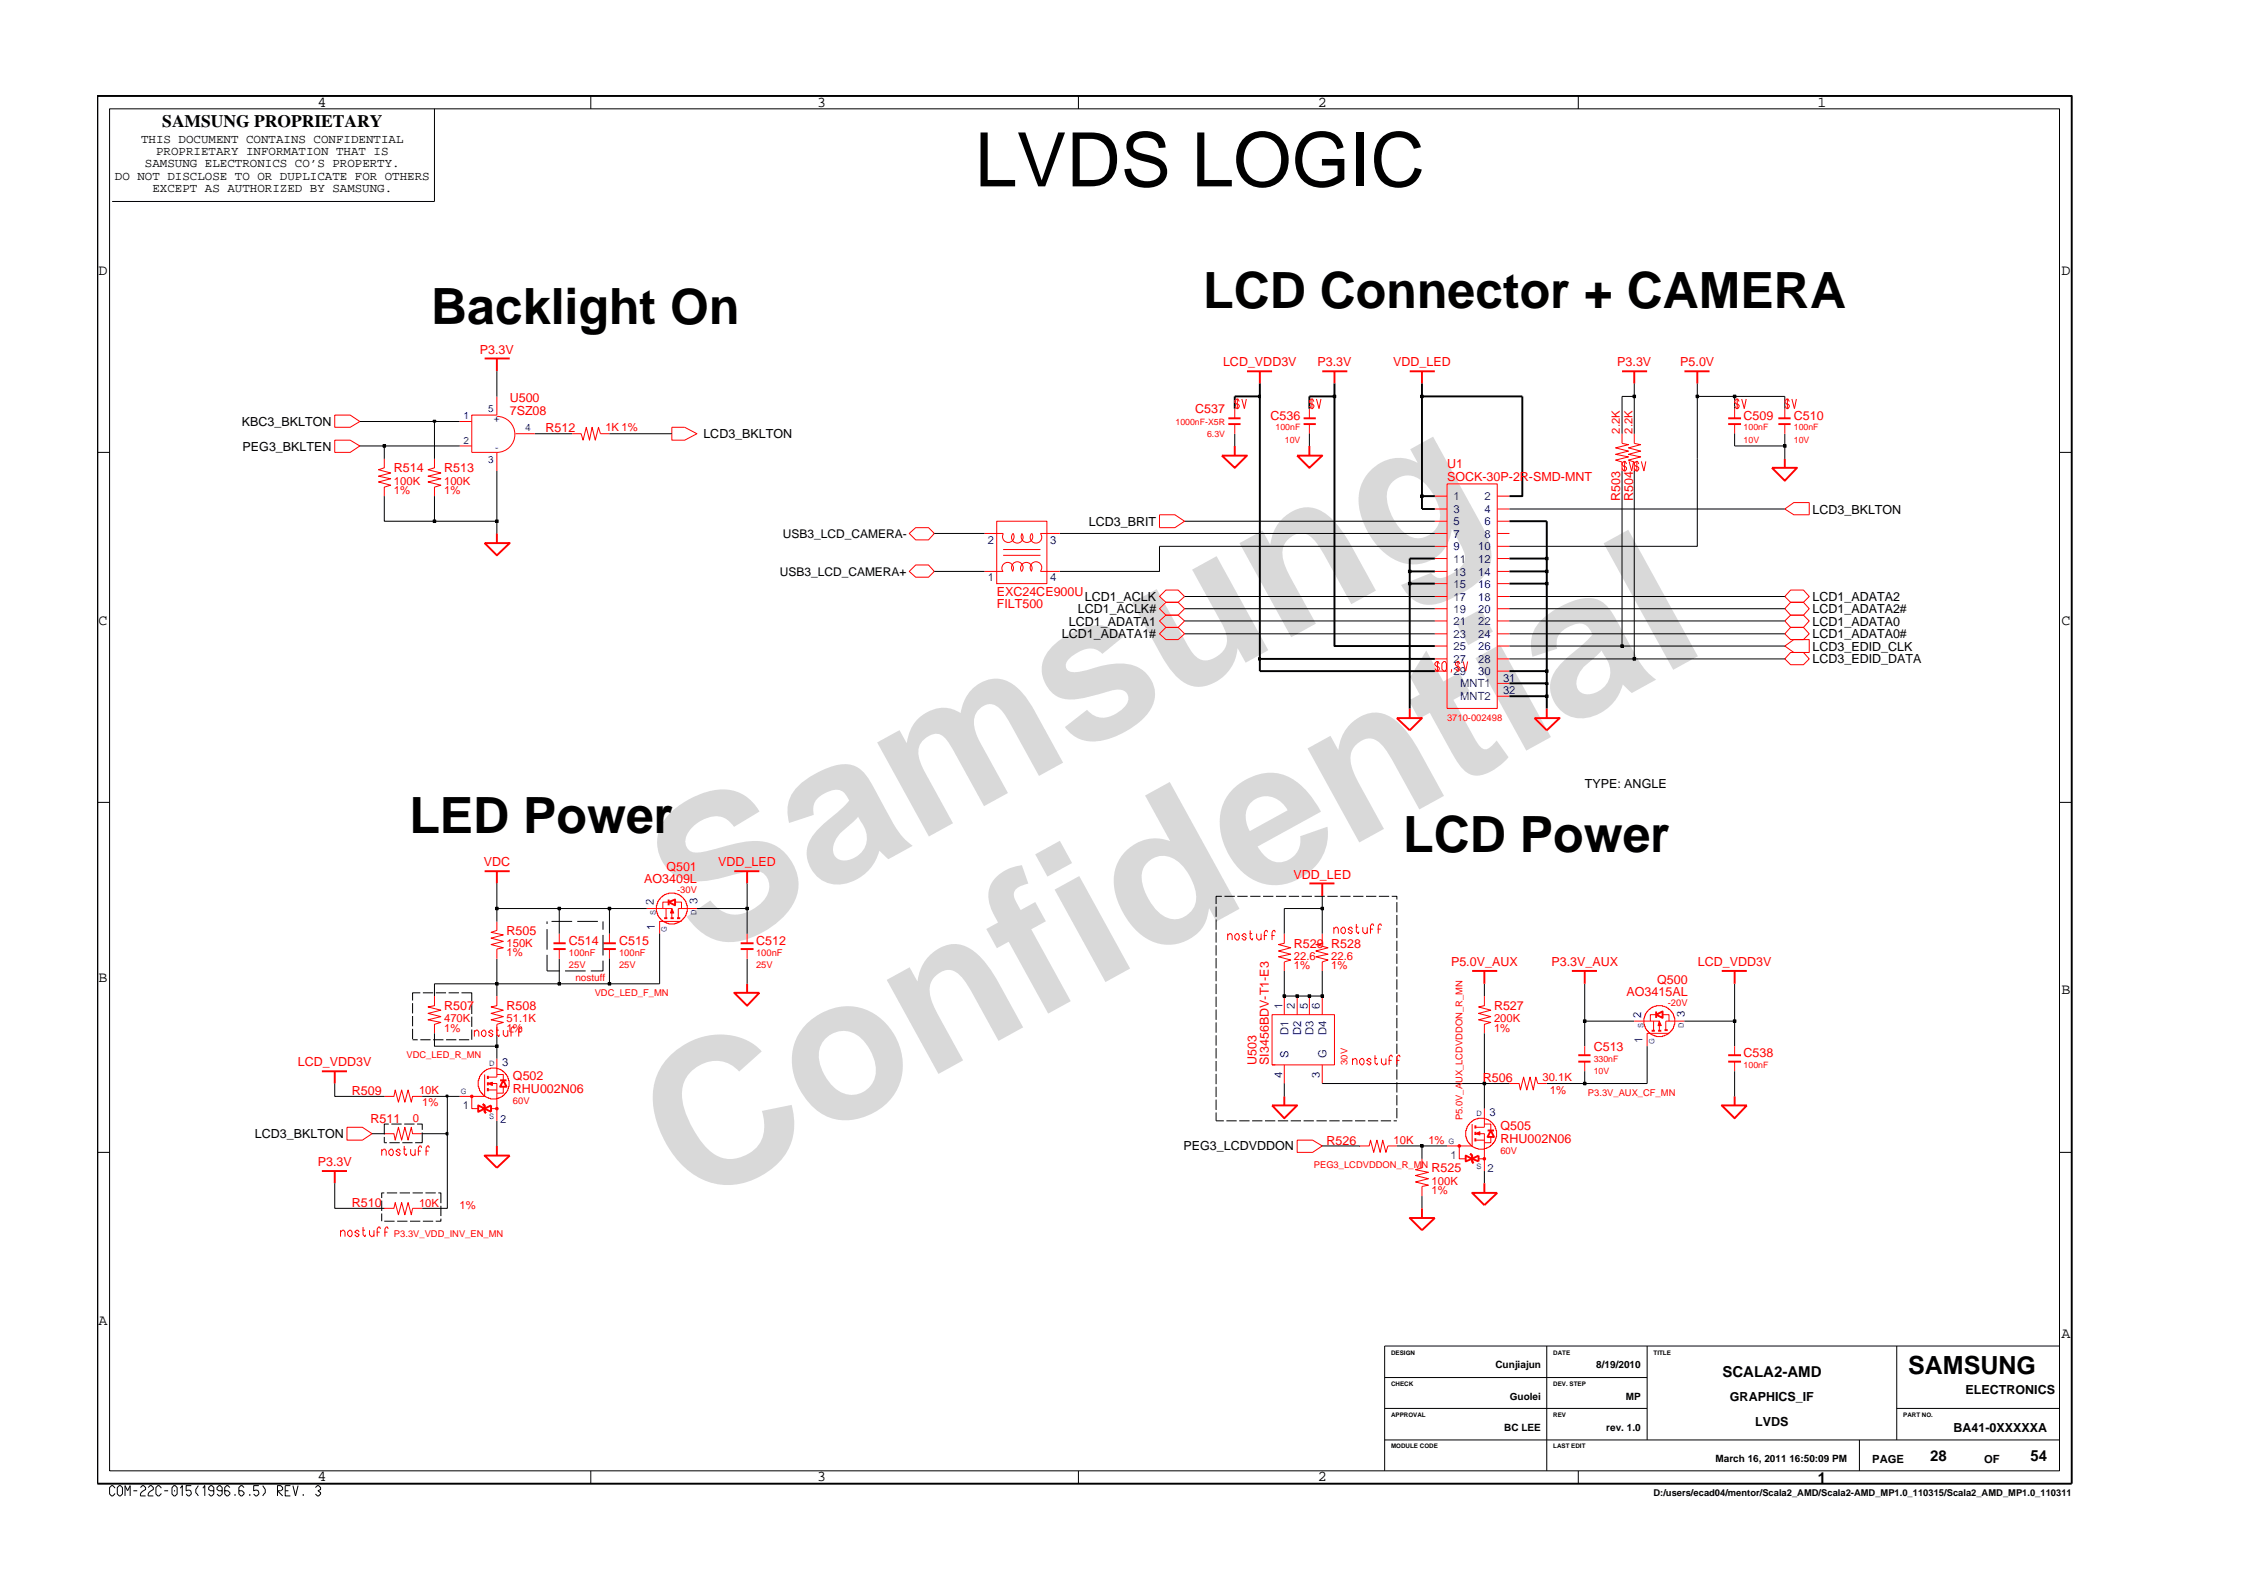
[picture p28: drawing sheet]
<svg xmlns="http://www.w3.org/2000/svg" width="297mm" height="210mm" viewBox="0 0 297 210" stroke-linecap="round" stroke-linejoin="round" font-family="sans-serif">
<defs><g id="words">
<g font-size="26.5" fill="#d9d9d9">
<text x="92.4" y="126.5" transform="rotate(-29 92.4 126.5)">Samsung</text>
<text x="91.1" y="159.2" transform="rotate(-29 91.1 159.2)">Confidential</text>
</g>
<text font-size="9.9" x="128.3" y="24.5">LVDS LOGIC</text>
<g font-size="6.6">
<text x="158.4" y="40.6">LCD Connector + CAMERA</text>
<text x="56.8" y="42.6">Backlight On</text>
<text x="53.9" y="109.6">LED Power</text>
<text x="184.7" y="112.1">LCD Power</text>
</g>
<text font-size="3.3" x="251.1" y="180.8">SAMSUNG</text>
<text font-size="2.3" x="21.4" y="16.7">SAMSUNG PROPRIETARY</text>
<g font-size="2">
<text x="41.8" y="14">4</text>
<text x="107.6" y="14">3</text>
<text x="173.4" y="14">2</text>
<text x="239.2" y="14">1</text>
<text x="13" y="36.2">D</text>
<text x="271.3" y="36.2">D</text>
<text x="13" y="82.3">C</text>
<text x="271.3" y="82.3">C</text>
<text x="13" y="129.2">B</text>
<text x="271.3" y="130.8">B</text>
<text x="13" y="174.4">A</text>
<text x="271.3" y="176.1">A</text>
<text x="226.7" y="181.2">SCALA2-AMD</text>
<text x="41.8" y="195">4</text>
<text x="107.6" y="195">3</text>
<text x="173.4" y="195">2</text>
<text x="239.3" y="195.1">1</text>
<text x="254" y="192.2">28</text>
<text x="267.2" y="192.2">54</text>
</g>
<g font-size="1.6">
<text x="15.1" y="23.7">DO NOT DISCLOSE TO OR DUPLICATE FOR OTHERS</text>
<text x="18.6" y="18.8">THIS DOCUMENT CONTAINS CONFIDENTIAL</text>
<text x="19.1" y="22">SAMSUNG ELECTRONICS CO’S PROPERTY.</text>
<text x="20.5" y="20.4">PROPRIETARY INFORMATION THAT IS</text>
<text x="20.1" y="25.3">EXCEPT AS AUTHORIZED BY SAMSUNG.</text>
<text x="31.8" y="56.1">KBC3_BKLTON</text>
<text x="31.9" y="59.3">PEG3_BKLTEN</text>
<text x="92.6" y="57.7">LCD3_BKLTON</text>
<text x="103" y="70.8">USB3_LCD_CAMERA-</text>
<text x="143.3" y="69.2">LCD3_BRIT</text>
<text x="238.5" y="67.6">LCD3_BKLTON</text>
<text x="102.6" y="75.8">USB3_LCD_CAMERA+</text>
<text x="140.7" y="82.3">LCD1_ADATA1</text>
<text x="141.8" y="80.7">LCD1_ACLK#</text>
<text x="142.8" y="79.1">LCD1_ACLK</text>
<text x="238.5" y="79.1">LCD1_ADATA2</text>
<text x="238.5" y="80.7">LCD1_ADATA2#</text>
<text x="238.5" y="82.3">LCD1_ADATA0</text>
<text x="139.7" y="84">LCD1_ADATA1#</text>
<text x="238.5" y="84">LCD1_ADATA0#</text>
<text x="238.5" y="85.6">LCD3_EDID_CLK</text>
<text x="238.5" y="87.3">LCD3_EDID_DATA</text>
<text x="208.6" y="103.7">TYPE: ANGLE</text>
<text x="33.5" y="149.8">LCD3_BKLTON</text>
<text x="155.8" y="151.4">PEG3_LCDVDDON</text>
<text x="227.7" y="184.3">GRAPHICS_IF</text>
<text x="258.7" y="183.5">ELECTRONICS</text>
<text x="231" y="187.6">LVDS</text>
<text x="257.1" y="188.4">BA41-0XXXXXA</text>
</g>
<g font-size="1.6" fill="#f00">
<text x="63.2" y="46.6">P3.3V</text>
<text x="67.1" y="52.9">U500</text>
<text x="161" y="48.2">LCD_VDD3V</text>
<text x="173.4" y="48.2">P3.3V</text>
<text x="183.3" y="48.2">VDD_LED</text>
<text x="212.8" y="48.2">P3.3V</text>
<text x="221.1" y="48.2">P5.0V</text>
<text x="67.1" y="54.6">7SZ08</text>
<text x="71.8" y="56.8">R512</text>
<text x="157.3" y="54.4">C537</text>
<text x="167.2" y="55.2">C536</text>
<text x="229.5" y="55.2">C509</text>
<text x="236.1" y="55.2">C510</text>
<text x="51.8" y="62.2">R514</text>
<text x="58.4" y="62.2">R513</text>
<text x="190.4" y="61.6">U1</text>
<text x="190.4" y="63.3">SOCK-30P-2R-SMD-MNT</text>
<text x="213.2" y="65.9" transform="rotate(-90 213.2 65.9)">R503</text>
<text x="214.9" y="65.9" transform="rotate(-90 214.9 65.9)">R504</text>
<text x="131.2" y="80">FILT500</text>
<text x="131.2" y="78.4">EXC24CE900U</text>
<text x="63.7" y="114">VDC</text>
<text x="94.5" y="114">VDD_LED</text>
<text x="84.8" y="116.3">AO3409L</text>
<text x="87.7" y="114.7">Q501</text>
<text x="170.2" y="115.7">VDD_LED</text>
<text x="66.7" y="123">R505</text>
<text x="74.9" y="124.3">C514</text>
<text x="81.5" y="124.3">C515</text>
<text x="99.5" y="124.3">C512</text>
<text x="170.3" y="124.7">R529 R528</text>
<text x="191" y="127.2">P5.0V_AUX</text>
<text x="204.2" y="127.2">P3.3V_AUX</text>
<text x="214.1" y="131.1">AO3415AL</text>
<text x="218.1" y="129.5">Q500</text>
<text x="223.4" y="127.2">LCD_VDD3V</text>
<text x="58.4" y="132.9">R507</text>
<text x="66.7" y="132.9">R508</text>
<text x="196.6" y="132.9">R527</text>
<text x="39.2" y="140.3">LCD_VDD3V</text>
<text x="67.5" y="142.2">Q502</text>
<text x="67.5" y="143.9">RHU002N06</text>
<text x="165.4" y="140.1" transform="rotate(-90 165.4 140.1)">U503</text>
<text x="167" y="140.1" transform="rotate(-90 167 140.1)">SI3456BDV-T1-E3</text>
<text x="195.1" y="142.3">R506</text>
<text x="209.7" y="138.3">C513</text>
<text x="229.5" y="139.1">C538</text>
<text x="46.3" y="144">R509</text>
<text x="48.8" y="147.8">R511</text>
<text x="197.5" y="148.8">Q505</text>
<text x="41.8" y="153.4">P3.3V</text>
<text x="174.6" y="150.6">R526</text>
<text x="188.4" y="154.3">R525</text>
<text x="197.5" y="150.4">RHU002N06</text>
<text x="46.3" y="158.9">R510</text>
</g>
<g font-size="1.5" fill="#f00">
<text x="79.7" y="56.8">1K 1%</text>
<text x="213.2" y="57.1" transform="rotate(-90 213.2 57.1)">2.2K</text>
<text x="214.9" y="57.1" transform="rotate(-90 214.9 57.1)">2.2K</text>
<text x="51.8" y="63.8">100K</text>
<text x="51.8" y="65">1%</text>
<text x="58.4" y="65">1%</text>
<text x="58.4" y="63.8">100K</text>
<text x="66.7" y="125.9">1%</text>
<text x="66.7" y="124.7">150K</text>
<text x="170.3" y="127.6">1%</text>
<text x="170.3" y="126.3">22.6</text>
<text x="175.2" y="127.6">1%</text>
<text x="175.2" y="126.3">22.6</text>
<text x="58.4" y="134.5">470K</text>
<text x="58.4" y="135.8">1%</text>
<text x="66.7" y="135.8">1%</text>
<text x="66.7" y="134.5">51.1K</text>
<text x="196.6" y="134.5">200K</text>
<text x="196.6" y="135.8">1%</text>
<text x="55.1" y="144">10K</text>
<text x="203" y="142.3">30.1K</text>
<text x="204" y="144">1%</text>
<text x="54.3" y="147.7">0</text>
<text x="55.6" y="145.6">1%</text>
<text x="183.4" y="150.6">10K</text>
<text x="188" y="150.6">1%</text>
<text x="188.4" y="155.9">100K</text>
<text x="55.1" y="158.8">10K</text>
<text x="60.5" y="159.1">1%</text>
<text x="188.4" y="157.1">1%</text>
</g>
<g font-size="1.5" fill="#00f">
<text x="191.3" y="65.8">1</text>
<text x="195.4" y="65.8">2</text>
<text x="130" y="71.6">2</text>
<text x="138.2" y="71.6">3</text>
<text x="191.3" y="69.1">5</text>
<text x="191.3" y="70.7">7</text>
<text x="191.3" y="67.5">3</text>
<text x="195.4" y="69.1">6</text>
<text x="195.4" y="67.5">4</text>
<text x="195.4" y="70.7">8</text>
<text x="130" y="76.5">1</text>
<text x="138.2" y="76.5">4</text>
<text x="191.3" y="74">11</text>
<text x="191.3" y="75.7">13</text>
<text x="191.3" y="77.3">15</text>
<text x="191.3" y="72.4">9</text>
<text x="194.6" y="74">12</text>
<text x="194.6" y="75.7">14</text>
<text x="194.6" y="77.3">16</text>
<text x="194.6" y="72.4">10</text>
<text x="191.3" y="79">17</text>
<text x="191.3" y="80.6">19</text>
<text x="191.3" y="82.3">21</text>
<text x="191.3" y="84">23</text>
<text x="194.6" y="79">18</text>
<text x="194.6" y="82.3">22</text>
<text x="194.6" y="84">24</text>
<text x="194.6" y="80.6">20</text>
<text x="191.3" y="85.6">25</text>
<text x="191.3" y="87.3">27</text>
<text x="191.3" y="88.9">29</text>
<text x="194.6" y="85.6">26</text>
<text x="194.6" y="87.3">28</text>
<text x="194.6" y="88.9">30</text>
<text x="197.8" y="89.7">31</text>
<text x="192.2" y="90.5">MNT1</text>
<text x="192.2" y="92.2">MNT2</text>
<text x="197.8" y="91.3">32</text>
<text x="86" y="119.1" transform="rotate(-90 86 119.1)">2</text>
<text x="91.8" y="119" transform="rotate(-90 91.8 119)">3</text>
<text x="86.2" y="122.4" transform="rotate(-90 86.2 122.4)">1</text>
<text x="168.8" y="132.8" transform="rotate(-90 168.8 132.8)">1</text>
<text x="169.6" y="136.3" transform="rotate(-90 169.6 136.3)">D1</text>
<text x="170.4" y="132.8" transform="rotate(-90 170.4 132.8)">2</text>
<text x="171.3" y="136.3" transform="rotate(-90 171.3 136.3)">D2</text>
<text x="172.1" y="132.8" transform="rotate(-90 172.1 132.8)">5</text>
<text x="172.9" y="136.3" transform="rotate(-90 172.9 136.3)">D3</text>
<text x="173.7" y="132.8" transform="rotate(-90 173.7 132.8)">6</text>
<text x="174.6" y="136.3" transform="rotate(-90 174.6 136.3)">D4</text>
<text x="216" y="134" transform="rotate(-90 216 134)">2</text>
<text x="216.2" y="137.2" transform="rotate(-90 216.2 137.2)">1</text>
<text x="221.7" y="133.8" transform="rotate(-90 221.7 133.8)">3</text>
<text x="66.1" y="140.3">3</text>
<text x="168.8" y="141.8" transform="rotate(-90 168.8 141.8)">4</text>
<text x="169.6" y="139.3" transform="rotate(-90 169.6 139.3)">S</text>
<text x="173.7" y="141.8" transform="rotate(-90 173.7 141.8)">3</text>
<text x="174.6" y="139.3" transform="rotate(-90 174.6 139.3)">G</text>
<text x="60.9" y="145.9">1</text>
<text x="65.8" y="147.8">2</text>
<text x="196" y="146.9">3</text>
<text x="190.9" y="152.5">1</text>
<text x="195.8" y="154.3">2</text>
</g>
<g font-size="1.5">
<text x="246.4" y="192.5">PAGE</text>
<text x="261.1" y="192.5">OF</text>
</g>
<g font-size="1.3" fill="#00f">
<text x="61" y="55.1">1</text>
<text x="61" y="58.4">2</text>
<text x="64.2" y="54.2">5</text>
<text x="65" y="55.6">+</text>
<text x="65.2" y="59.3">-</text>
<text x="69.1" y="56.7">4</text>
<text x="64.2" y="61">3</text>
</g>
<text font-size="1.3" fill="#f00" x="75.7" y="129.1">nostuff</text>
<g font-size="1.3">
<text x="196.8" y="180.1">Cunjiajun</text>
<text x="198.7" y="184.2">Guolei</text>
<text x="210.1" y="180.1">8/19/2010</text>
<text x="214" y="184.2">MP</text>
<text x="198" y="188.3">BC LEE</text>
<text x="211.4" y="188.3">rev. 1.0</text>
<text x="225.8" y="192.4">March 16, 2011 16:50:09 PM</text>
</g>
<g font-size="1.2" fill="#f00">
<text x="154.7" y="55.9">1000nF-X5R</text>
<text x="158.9" y="57.5">6.3V</text>
<text x="167.9" y="56.7">100nF</text>
<text x="169.1" y="58.3">10V</text>
<text x="229.5" y="58.3">10V</text>
<text x="229.5" y="56.7">100nF</text>
<text x="236.1" y="56.7">100nF</text>
<text x="236.1" y="58.3">10V</text>
<text x="190.4" y="94.9">3710-002498</text>
<text x="89.1" y="117.5">-30V</text>
<text x="74.9" y="125.8">100nF</text>
<text x="81.5" y="125.8">100nF</text>
<text x="99.5" y="125.8">100nF</text>
<text x="74.9" y="127.4">25V</text>
<text x="78.3" y="131.1">VDC_LED_F_MN</text>
<text x="81.5" y="127.4">25V</text>
<text x="99.5" y="127.4">25V</text>
<text x="219.5" y="132.3">-20V</text>
<text x="53.5" y="139.3">VDC_LED_R_MN</text>
<text x="177.3" y="140.1" transform="rotate(-90 177.3 140.1)">30V</text>
<text x="209.7" y="141.4">10V</text>
<text x="209.7" y="139.7">330nF</text>
<text x="229.5" y="140.6">100nF</text>
<text x="67.5" y="145.3">60V</text>
<text x="192.5" y="147.4" transform="rotate(-90 192.5 147.4)">P5.0V_AUX_LCDVDDON_R_MN</text>
<text x="209" y="144.3">P3.3V_AUX_CF_MN</text>
<text x="172.9" y="153.7">PEG3_LCDVDDON_R_MN</text>
<text x="197.5" y="151.8">60V</text>
<text x="51.8" y="162.7">P3.3V_VDD_INV_EN_MN</text>
</g>
<text font-size="1.2" x="217.6" y="196.9">D:/users/ecad04/mentor/Scala2_AMD/Scala2-AMD_MP1.0_110315/Scala2_AMD_MP1.0_110311</text>
<g font-size="1" fill="#00f">
<text x="86.3" y="120.4" transform="rotate(-90 86.3 120.4)">S</text>
<text x="87.8" y="122.7" transform="rotate(-90 87.8 122.7)">G</text>
<text x="91.7" y="120.4" transform="rotate(-90 91.7 120.4)">D</text>
<text x="216.3" y="135.2" transform="rotate(-90 216.3 135.2)">S</text>
<text x="217.7" y="137.4" transform="rotate(-90 217.7 137.4)">G</text>
<text x="221.6" y="135.2" transform="rotate(-90 221.6 135.2)">D</text>
<text x="60.6" y="144">G</text>
<text x="64.4" y="140.3">D</text>
<text x="64.4" y="147.3">S</text>
<text x="194.3" y="146.8">D</text>
<text x="190.6" y="150.6">G</text>
<text x="194.3" y="153.9">S</text>
</g>
<g font-size=".8">
<text x="183.1" y="178.3">DESIGN</text>
<text x="204.4" y="178.3">DATE</text>
<text x="217.6" y="178.3">TITLE</text>
<text x="183.1" y="182.3">CHECK</text>
<text x="204.4" y="182.3">DEV. STEP</text>
<text x="183.1" y="186.5">APPROVAL</text>
<text x="183.1" y="190.6">MODULE CODE</text>
<text x="204.4" y="186.5">REV</text>
<text x="204.4" y="190.6">LAST EDIT</text>
<text x="250.5" y="186.5">PART NO.</text>
</g>
</g></defs>
<g fill="none" stroke="#f00" stroke-width=".25">
<path d="M160.8 60h3.3l-1.6 1.6zM161.7 55h1.6M161.7 55.8h1.6M162.5 58.7v1.3M170.7 60h3.3l-1.7 1.6zM171.6 55h1.6M171.6 55.8h1.6M172.3 58.7v1.3M174 48.9h3.3M175.6 48.9v1.6M185.5 48.9h3.3M187.1 48.9v1.6"/>
<path d="M213.5 48.9h3.3M215.1 48.9v1.6M221.7 48.9h3.3M223.4 48.9v1.6M227.4 55h1.7M227.4 55.8h1.7M234 55h1.7M234 55.8h1.7M63.8 71.5h3.3l-1.7 1.6zM65.4 70.2v1.3M233.2 61.6h3.3l-1.6 1.7zM234.9 60.4v1.2"/>
<path d="M183.8 94.5h3.3l-1.6 1.6zM185.5 93.2v1.3M202 94.5h3.3l-1.7 1.6zM203.6 93.2v1.3M63.8 114.7h3.3M65.4 114.7v1.6M88 118.7l.8-.3v.7zM88 118.4v.7M172.3 116.3h3.3M174 116.3v1.7M72.8 124.1h1.7M72.8 124.9h1.7"/>
<path d="M79.4 124.1h1.7M79.4 124.9h1.7M87.4 120.8h.4M88.3 120.8h.4M89.1 120.8h.4M96.6 130.7h3.3l-1.6 1.6zM97.5 124.1h1.7M97.5 124.9h1.7M98.3 129.5v1.2M193.7 127.8h3.3M195.4 127.8v1.7M206.9 127.8h3.3"/>
<path d="M207.7 138.9h1.6M207.7 139.7h1.6M208.6 127.8v1.7M226.6 127.8h3.3M227.4 138.9h1.7M227.4 139.7h1.7M228.3 127.8v1.7M42.4 141h3.3M42.4 154.1h3.3M44.1 141v1.6M44.1 154.1v1.6M63.8 152.1h3.3l-1.7 1.6z"/>
<path d="M65.4 150.8v1.3M167.4 145.5h3.3l-1.7 1.7zM169 144.3v1.2M187.1 159v1.3M193.7 157h3.3l-1.6 1.6zM195.4 155.7v1.3M226.6 145.5h3.3l-1.6 1.7zM228.3 144.3v1.2M185.5 160.3h3.3l-1.7 1.6z"/>
</g>
<g fill="none" stroke="#f00" stroke-width=".13">
<path d="M44.1 54.6h2l1.3 .9-1.3 .7h-2zM60.5 55.5h1.6M60.5 58.7h1.6M62.1 54.6v.1M65.4 52.2v2.4h-3.3v4.9h3.3M65.4 54.8a2.37 2.37 0 0 1 2.4 2.4 2.37 2.37 0 0 1-2.4 2.3M65.4 59.5v2.5M67.8 57.1h2.6M75.3 57.1h1.2l.2 .8 .5-1.7 .4 1.7 .3-1.7 .4 1.7 .5-1.7 .2 .9h1.2M88.4 56.2h1.7l1.6 .9-1.6 .8h-1.7zM162.5 53.8v1.2M162.5 55.8v1.3"/>
<path d="M172.3 53.8v1.2M172.3 55.8v1.3M213.5 57.1v1.2l.8 .2-1.7 .4 1.7 .5-1.7 .4 1.7 .3-1.7 .5 .9 .2v1.2M215.1 57.1v1.2l.8 .2-1.6 .4 1.6 .5-1.6 .4 1.6 .3-1.6 .5 .8 .2v1.2h.1M228.3 53.8v1.2M228.3 55.8v1.3M234.9 53.8v1.2M234.9 55.8v1.3M50.6 60.4v1.2l-.8 .2 1.6 .4-1.6 .5 1.6 .3-1.6 .4 1.6 .5-.8 .2v1.2M57.2 60.4v1.2l-.9 .2 1.7 .4-1.7 .5 1.7 .3-1.7 .4 1.7 .5-.8 .2v1.2M119.7 75.2l.8-.8h1.7l.8 .8-.8 .8h-1.7zM119.7 70.2l.8-.8h1.7l.8 .8-.8 .8h-1.7z"/>
<path d="M152.6 78.5l.8-.8h1.7l.8 .8-.8 .8h-1.7zM188.8 67h1.6M188.8 68.6h1.6M188.8 70.2h1.6M188.8 71.9h1.6M188.8 73.5h1.6M188.8 75.2h1.6M188.8 76.8h1.6M188.8 78.5h1.6M188.8 65.3h1.6M190.4 63.7h6.6v29.5h-6.6zM197 67h1.7"/>
<path d="M197 68.6h1.7M197 70.2h1.7M197 71.9h1.7M197 73.5h1.7M197 75.2h1.7M197 76.8h1.7M197 78.5h1.7M197 65.3h1.7M234.9 67l1.2-.9h2v1.6h-2zM235.7 79.3h1.6l.8 .8-.8 .9h-1.6l-.8-.9zM152.6 81.7l.8-.7h1.7l.8 .7-.8 .9h-1.7zM152.6 83.4l.8-.8h1.7l.8 .8-.8 .8h-1.7z"/>
<path d="M152.6 80.1l.8-.8h1.7l.8 .8-.8 .9h-1.7zM188.8 80.1h1.6M188.8 81.7h1.6M188.8 83.4h1.6M188.8 85h1.6M188.8 86.7h1.6M188.8 88.3h1.6M197 80.1h1.7M197 81.7h1.7M197 83.4h1.7M197 85h1.7M197 86.7h1.7"/>
<path d="M197 88.3h1.7M197 89.9h1.7M197 91.6h1.7M234.9 85l1.2-.8h2v1.7h-2zM235.7 82.6h1.6l.8 .8-.8 .8h-1.6l-.8-.8zM235.7 85.9h1.6l.8 .8-.8 .8h-1.6l-.8-.8zM85.1 119.6h3.3v1.2M86.8 118.3l.4-.4 .5-.2a2.19 2.19 0 0 1 1.7 0v.1a1.56 1.56 0 0 1 .8 .8h.1v.3h.1v.2h.1v.9h-.1v.2h-.1v.3h-.1l-.1 .2-.5 .6-.5 .1v.1l-1.1 .1v-.1h-.3v-.1l-.5-.1-.6-.8v-.3h-.1v-.2h-.1v-.9h.1l.1-.5zM87.7 119.6v1.2M88 118.7h-.8v.9M88.8 118.7h.9v.9M91.7 119.6h-2.4v1.2"/>
<path d="M65.4 121.3v1.1l-.8 .3 1.6 .3-1.6 .5 1.6 .4-1.6 .4 1.6 .4-.8 .2v1.3M73.6 122.9v1.2M73.6 124.9v1.3M80.2 122.9v1.2M80.2 124.9v1.3M89.7 121.3h-2.9v1.6M98.3 122.9v1.2M98.3 124.9v1.3M167.4 133.5h8.2v6.6h-8.2zM169 122.9v1.2l-.7 .2 1.6 .4-1.6 .5 1.6 .4-1.6 .3 1.6 .4-.9 .3v1.2M169 131.1v2.4M170.7 131.1v2.4"/>
<path d="M172.3 131.1v2.4M174 122.9v1.2l-.8 .2 1.6 .4-1.6 .5 1.6 .4-1.6 .3 1.6 .4-.8 .3v1.2M174 131.1v2.4M208.6 137.7v1.2M208.6 139.7v1.3M228.3 137.7v1.2M228.3 139.7v1.3M45.7 148.4h2l1.3 .8-1.3 .8h-2zM50.6 144.3h1.2l.2-.9 .4 1.6 .5-1.6 .4 1.6 .4-1.6 .4 1.6 .2-.7h1.3M167.4 140.1h.4M169 140.1v2.5M170.7 150h2l1.3 .8-1.3 .9h-2z"/>
<path d="M174 140.1v2.5M187.1 152.5v1.2l-.8 .2 1.7 .4-1.7 .4 1.7 .4-1.7 .4 1.7 .5-.9 .1v1.3M198.7 142.6h1.2l.2 .8 .4-1.7 .4 1.7 .5-1.7 .4 1.7 .3-1.7 .3 .9h1.2"/>
</g>
<path d="M88.4 119.6l.3 .6h-.4z" fill="#f00"/>
<g fill="none" stroke="#f00" stroke-width=".13">
<path d="M129.6 75.2h2.4M129.6 70.2h2.4M131.1 76.8h.1M131.2 68.6h6.6v8.2h-6.6zM132 73.1h4.9M132 72.3h4.9M133.3 75.2a.76 .76 0 0 0-.7-1.2 .76 .76 0 0 0-.6 1.2M133.3 75.2a.76 .76 0 0 1 .1-1.1 .76 .76 0 0 1 1 0 .76 .76 0 0 1 .1 1.1M133.3 70.2a.76 .76 0 0 0 .1 1.1 .76 .76 0 0 0 1 0 .76 .76 0 0 0 .1-1.1M133.3 70.2a.76 .76 0 0 1-.6 1.2 .76 .76 0 0 1-.6-1.2M135.7 75.2a.76 .76 0 0 0-.7-1.2 .76 .76 0 0 0-.5 1.2M135.8 75.2a.76 .76 0 0 1 0-1.1 .76 .76 0 0 1 1.1 0 .76 .76 0 0 1 0 1.1"/>
<path d="M135.8 70.2a.76 .76 0 0 0 0 1.1 .76 .76 0 0 0 1.1 0 .76 .76 0 0 0 0-1.1M135.8 70.2a.76 .76 0 0 1-.6 1.2 .76 .76 0 0 1-.7-1.2M136.9 75.2h2.6M136.9 70.2h2.6M152.6 67.7h2l1.3 .9-1.3 .8h-2zM235.7 77.7h1.6l.8 .8-.8 .8h-1.6l-.8-.8zM234.9 81.7l.8-.7h1.6l.8 .7-.8 .9h-1.6zM88.4 119.6l.3 .6h-.4zM50.7 149.2h-.1h1.2l.2 .8 .4-1.6 .5 1.6 .4-1.6 .4 1.6 .4-1.6 .2 .8h1.3M55.6 159h-1.3l-.2 .9-.4-1.6-.4 1.6-.4-1.6-.5 1.6-.4-1.6-.2 .7h-1.2v.1M193.6 147.7l.4-.3v-.1h.2a2.19 2.19 0 0 1 1.7 0v.1a1.56 1.56 0 0 1 .8 .9h.1v.2h.1v.3h.1v.8h-.1v.3h-.1v.2h-.1l-.1 .3-.5 .5-.5 .2-1.1 .1v-.1h-.2l-.6-.2-.3-.3-.2-.5h-.1v-.2h-.1v-.3h-.1v-.8h.1v-.3h.1v-.2zM194.2 150h1.2"/>
<path d="M195.4 147.9h.8v.9M195.4 145.9v2.5h-1.2M196.2 149.6v.8h-.8"/>
</g>
<path d="M164.1 48.9h3.3M165.8 48.9v1.6M193.7 152.5l.9-.4v.7zM194.2 148.1v.4M194.2 148.9v.5M194.2 149.8v.4" fill="none" stroke="#f00" stroke-width=".25"/>
<path d="M194.2 149.2l.6-.3v.5z" fill="#f00"/>
<path d="M193.7 147.9v2.9h-3.3M194.2 149.2l.6-.3v.5zM194.6 149.2h.8v4.9" fill="none" stroke="#f00" stroke-width=".13"/>
<path d="M193.5 151.8l.2 .3v.7l.2 .3M195.8 148.8h.8M196.2 148.8l.4 .8h-.8z" fill="none" stroke="#f00" stroke-width=".25"/>
<circle cx="195.4" cy="152.5" r=".17" fill="#f00"/>
<circle cx="195.4" cy="152.5" r=".17" fill="none" stroke="#f00" stroke-width=".13"/>
<circle cx="192.1" cy="150.8" r=".17" fill="#f00"/>
<g fill="none" stroke="#f00" stroke-width=".13">
<path d="M44.1 57.9h2l1.3 .8-1.3 .8h-2zM57.2 131.1v1.2l-.9 .2 1.7 .4-1.7 .5 1.7 .4-1.7 .4 1.7 .3-.8 .3v1.2M65.4 131.1v1.2l-.8 .2 1.6 .4-1.6 .5 1.6 .4-1.6 .4 1.6 .3-.8 .3v1.2M65.4 139.3v2.4h-1.2M63.5 141.2l.5-.5h.2a2.18 2.18 0 0 1 1.7 0v.1a1.55 1.55 0 0 1 .8 .9h.1v.2h.1v.3h.1v.8h-.1v.3h-.1v.2h-.1v.3l-.5 .5-.6 .2-1.1 .1v-.1h-.2l-.5-.2-.3-.3-.4-.5v-.2h-.1v-.3h-.1v-.8h.1l.1-.5zM64.2 143.4h1.2M65.4 141.4h.8v.8M66.2 143v.9h-.8M183.8 150.8h-1.1l-.3 .9-.4-1.7-.4 1.7-.4-1.7-.4 1.7-.4-1.7-.2 .8h-1.3v.1M192.1 150.8v1.7h.8M194.6 152.5h.8"/>
<circle cx="192.1" cy="150.8" r=".17"/>
</g>
<path d="M63.8 47.2h3.3M65.4 47.2v1.7M63.8 145.9l.8-.4v.8zM64.2 141.6v.4M64.2 142.4v.4M64.2 143.2v.4M192.9 152.1l.8 .4-.8 .3zM193.5 151.8l.2 .3v.7l.2 .3" fill="none" stroke="#f00" stroke-width=".25"/>
<path d="M64.2 142.6l.6-.2v.4z" fill="#f00"/>
<path d="M63.8 141.4v2.9h-3.3M64.2 142.6l.6-.2v.4zM64.6 142.6h.8v4.9" fill="none" stroke="#f00" stroke-width=".13"/>
<path d="M63.5 145.3l.3 .2v.8l.2 .2M65.8 142.2h.9M66.2 142.2l.5 .8h-.9z" fill="none" stroke="#f00" stroke-width=".25"/>
<circle cx="65.4" cy="145.9" r=".17" fill="#f00"/>
<circle cx="65.4" cy="145.9" r=".17" fill="none" stroke="#f00" stroke-width=".13"/>
<circle cx="62.1" cy="144.3" r=".17" fill="#f00"/>
<g fill="none" stroke="#f00" stroke-width=".13">
<path d="M195.4 131.1v1.2l-.8 .2 1.6 .4-1.6 .5 1.6 .4-1.6 .4 1.6 .3-.8 .3v1.2M215.1 134.4h3.3v1.3M216.8 133.1l.4-.4 .4-.2a2.19 2.19 0 0 1 1.7 0v.1a1.56 1.56 0 0 1 .9 .8v.3h.1v.3h.1v.8h-.1v.3h-.1v.2l-.1 .3-.5 .5-.5 .1v.1l-1.1 .1v-.1h-.3v-.1l-.5-.1-.7-.8v-.2h-.1v-.3v-.8l.1-.6h.1zM217.6 134.4v1.3M218 133.5h-.8v.9M218.8 133.5h.9v.9M219.7 136h-2.9v1.7M221.7 134.4h-2.5v1.3M62.1 144.3v1.6h.8M64.6 145.9h.8"/>
<circle cx="62.1" cy="144.3" r=".17"/>
</g>
<path d="M217.4 135.7h.4M218 133.5l.8-.4v.9zM218 133.1v.9M218.2 135.7h.4M219.1 135.6h.4M62.9 145.5l.9 .4-.9 .4zM63.5 145.3l.3 .2v.8l.2 .2" fill="none" stroke="#f00" stroke-width=".25"/>
<path d="M218.4 134.4l.2 .6h-.4z" fill="#f00"/>
<g fill="none" stroke="#f00" stroke-width=".13">
<path d="M162.8 52.5v1.3M163.1 52.8l-.2-.3h-.1l-.3 .3v.1l.3 .3h.1l.2 .2-.2 .4h-.1l-.3-.4M163.4 52.5l.4 1.3 .2-1.3M172.7 52.5v1.3M172.9 52.8l-.2-.3h-.1l-.3 .3v.1l.3 .3h.1l.2 .2-.2 .4h-.1l-.3-.4M173.3 52.5l.3 1.3 .2-1.3M228.6 52.5v1.3M228.9 52.8l-.2-.3h-.2l-.2 .3v.1l.2 .3h.2l.2 .2-.2 .4h-.2l-.2-.4M229.2 52.5l.4 1.3 .2-1.3M235.2 52.5v1.3M235.5 52.8l-.2-.3h-.2l-.2 .3v.1l.2 .3h.2l.2 .2-.2 .4h-.2l-.2-.4M235.8 52.5l.4 1.3 .2-1.3"/>
<path d="M213.8 60.7v1.3M214.1 61.1l-.2-.4h-.2l-.2 .3v.1l.6 .5-.2 .4h-.2l-.2-.3M214.4 60.7l.3 1.3 .3-1.3M215.4 60.7v1.3M215.7 61.1l-.2-.4h-.2l-.2 .3v.1l.2 .3h.2l.2 .2-.2 .4h-.2l-.2-.3M216 60.7l.4 1.3 .2-1.3M189.2 87.1v1.2M189.4 87.4l-.1-.3h-.2l-.3 .2v.2l.6 .4-.1 .4h-.2l-.3-.3M189.8 87.3l.2-.2h.2l.2 .2v.8l-.2 .2h-.2l-.2-.2zM191 88.1v.4M191.9 87.1v1.2M192.1 87.4l-.1-.3h-.2l-.3 .2v.2l.6 .4-.1 .4h-.2l-.3-.3"/>
<path d="M192.6 87.1l.3 1.2 .3-1.2M62.4 135.8l.3-.2h.2l.1 .2v.6M62.4 135.6v.8M63.4 135.8l.2-.2h.2l.2 .2v.4l-.2 .2h-.2l-.2-.2zM64.9 135.8l-.2-.2h-.2l-.2 .2 .6 .4-.2 .2h-.2l-.2-.2M65.3 135.6h.3M65.4 135.1v1.1l.2 .2 .1-.2M66.2 135.6v.6l.3 .2h.2l.1-.2M66.8 135.6v.8M67.2 135.8h.4M67.7 135.4l-.1-.3h-.2l-.1 .3v1M68.2 135.8h.4"/>
<path d="M68.7 135.4l-.1-.3h-.2l-.1 .3v1M161.6 123.1l.2-.2h.2l.2 .2v.6M161.6 122.9v.8M162.5 123.1l.3-.2h.1l.2 .2v.4l-.2 .2h-.1l-.3-.2zM164 123.1l-.1-.2h-.2l-.3 .2 .6 .4-.1 .2h-.2l-.3-.2M164.5 122.9h.3M164.5 122.4v1.1l.3 .2 .1-.2M165.4 122.9v.6l.2 .2h.2l.2-.2M166 122.9v.8M166.3 123.1h.4M166.8 122.7l-.1-.3h-.1l-.2 .3v1M167.3 123.1h.5"/>
<path d="M167.8 122.7v-.3h-.2l-.2 .3v1M175.5 122.3l.3-.3h.2l.1 .3v.6M175.5 122v.9M176.5 122.3l.2-.3h.2l.2 .3v.3l-.2 .3h-.2l-.2-.3zM178 139.5l.3-.2h.1l.2 .2v.6M178 122.3l-.2-.3h-.1l-.3 .3 .6 .3-.2 .3h-.1l-.3-.3M178 139.3v.8M178.4 122h.4M178.5 121.6v1l.3 .3v-.3M179.2 139.3h.2l.1 .2v.4l-.1 .2h-.2l-.3-.2v-.4zM179.4 122v.6l.2 .3h.2l.1-.3M179.9 122v.9"/>
<path d="M180.3 122.3h.4M180.5 139.5l-.2-.2h-.2l-.2 .2 .6 .4-.2 .2h-.2l-.2-.2M180.8 121.8l-.1-.2h-.2l-.1 .2v1.1M180.9 139.3h.3M181 138.9v1l.2 .2 .1-.2M181.3 122.3h.4M181.8 139.3v.6l.3 .2h.1l.2-.2M181.8 121.8l-.1-.2h-.1l-.2 .2v1.1M182.4 139.3v.8M182.7 139.5h.5M183.2 139.1v-.2h-.2l-.2 .2v1M183.8 139.5h.4"/>
<path d="M184.3 139.1l-.1-.2h-.2l-.2 .2v1M218.4 134.4l.2 .6h-.4zM50.2 151.5l.3-.3h.2l.1 .3v.6M50.2 151.2v.9M51.4 151.2h.2l.2 .3v.3l-.2 .3h-.2l-.2-.3v-.3zM52.7 151.5l-.2-.3h-.1l-.3 .3 .6 .3-.2 .3h-.1l-.3-.3M53.1 151.2h.4M53.2 150.8v1l.3 .3v-.3M54 151.2v.6l.3 .3h.2l.1-.3M54.6 151.2v.9M55 151.5h.4M55.5 151.1l-.1-.3h-.2l-.1 .3v1"/>
<path d="M56 151.5h.4M56.5 151.1l-.1-.3h-.2l-.1 .3v1M44.8 162.2l.3-.3h.1l.2 .3v.5M44.8 161.9v.8M45.7 162.2l.3-.3h.2l.1 .3v.3l-.1 .2h-.2l-.3-.2zM47.3 162.2l-.2-.3h-.2l-.2 .3 .6 .3-.2 .2h-.2l-.2-.2M47.7 161.9h.3M47.8 161.5v1l.2 .2 .1-.2M48.6 161.9v.6l.3 .2h.2l.1-.2M49.2 161.9v.8M49.6 162.2h.4M50.1 161.7l-.1-.2h-.2l-.2 .2v1"/>
<path d="M50.6 162.2h.4M51.1 161.7l-.1-.2h-.2l-.1 .2v1"/>
</g>
<path d="M96.6 114.7h3.3M98.3 114.7v1.6" fill="none" stroke="#f00" stroke-width=".25"/>
<g fill="none" stroke="#000" stroke-width=".13">
<path d="M14.4 14.3h256.6v179.3h-256.6zM57.2 14.3v12.2h-42.4M77.8 12.6v1.7M141.9 12.6v1.7M207.7 12.6v1.7M12.8 59.5h1.6M47.4 58.7h13.1M47.4 55.5h13.1M50.4 58.5h.3v.4h-.3zM50.6 58.7v1.7M57 55.3h.3v.3h-.3zM57.2 55.5v4.9"/>
<path d="M65.4 48.9v3.3M70.4 57.1h4.9M80.2 57.1h8.2M162.5 57.1v1.6M165.6 52h.3v.3h-.3zM172.3 57.1v1.6M175.5 52h.3v.3h-.3zM187 52h.3v.3h-.3zM214.9 52h.4v.3h-.4zM215.1 50.5v6.6M215.1 52.2h-1.6v4.9M223.2 52h.3v.3h-.3z"/>
<path d="M223.4 50.5v21.4h-24.7M223.4 52.2h11.5v1.6M228.1 52h.4v.3h-.4zM228.3 52.2v1.6M228.3 57.1v1.6h6.6M234.7 58.5h.4v.4h-.4zM234.9 57.1v3.3M271 59.5h1.7M50.6 65.3v3.3h6.6M57 68.4h.3v.4h-.3zM57.2 65.3v3.3M57.2 68.6h8.2"/>
<path d="M65.2 68.4h.4v.4h-.4zM65.4 62v8.2M123 75.2h6.6M123 70.2h6.6M139.5 70.2h49.3M155.9 78.5h32.9M155.9 68.6h32.9M185.4 76.6h.3v.4h-.3zM185.4 75h.3v.4h-.3zM187 65.1h.3v.4h-.3zM188.8 71.9h-36.2v3.3h-13.1M198.7 78.5h36.2"/>
<path d="M198.7 67h36.2M203.4 76.6h.3v.4h-.3zM203.4 75h.3v.4h-.3zM203.4 73.3h.3v.4h-.3zM213.5 62v23M215.1 62v24.7M155.9 83.4h32.9M155.9 81.7h32.9M155.9 80.1h32.9M165.6 86.5h.3v.4h-.3zM198.7 86.7h36.2M198.7 85h36.2"/>
<path d="M198.7 83.4h36.2M198.7 81.7h36.2M198.7 80.1h36.2M203.4 91.5h.3v.3h-.3zM203.4 89.8h.3v.3h-.3zM203.4 88.2h.3v.3h-.3zM213.3 84.9h.3v.3h-.3zM214.9 86.5h.4v.4h-.4zM12.8 105.6h1.6M65.2 119.4h.4v.3h-.4zM65.4 116.3v5M65.4 119.6h19.7"/>
<path d="M73.4 119.4h.4v.3h-.4zM73.6 119.6v3.3M80 119.4h.4v.3h-.4zM80.2 119.6v3.3M91.7 119.6h6.6M98.2 119.4h.3v.3h-.3zM98.3 116.3v6.6M160 119.3v1.4M160.8 118h-.8v1M161.1 118h1.4M162.8 118h1.4M164.5 118h1.4"/>
<path d="M166.2 118h1.4M167.9 118h1.4M169.6 118h1.4M171.3 118h1.4M173 118h1.4M173.8 119.4h.4v.3h-.4zM174 119.6h-5v3.3M174 118v4.9M174.7 118h1.4M176.4 118h1.3M178.1 118h1.3M179.8 118h1.3"/>
<path d="M181.5 118h1.3M183.2 118h.6v.4M183.8 118.7v1.4M271 105.6h1.7M54.3 136.8h.7M54.3 132v1.4M54.3 133.7v1.4M54.3 135.4v1.4M55.3 130.7h-1v1M55.3 136.8h1.4M55.7 130.7h1.3M57 136.8h1.4"/>
<path d="M57.2 136v1.7h8.2M57.3 130.7h1.4M58.7 136.8h1.4M59 130.7h1.4M60.4 136.8h1.4M60.7 130.7h1.4v1.1M62.1 132.1v1.3M62.1 133.8v1.3M62.1 135.5v1.3M65.2 137.5h.4v.4h-.4zM65.2 129.3h.4v.3h-.4zM65.4 126.2v4.9"/>
<path d="M65.4 136v3.3M72 125.7v2.1h1.7M72 121.3v.3M72 122.3v2.7M72.6 121.3h2.7M73.4 129.3h.4v.3h-.4zM73.6 126.2v3.3M74.4 127.8h2.7M76 121.3h2.7M79.4 126.4v1.4h-1.6M79.4 121.3v1.1M79.4 123v2.7"/>
<path d="M80 129.3h.4v.3h-.4zM80.2 126.2v3.3M86.8 122.9v6.6h-29.6v1.6M98.3 126.2v3.3M160 121v1.4M160 122.7v1.4M160 124.4v1.3M160 126.1v1.3M160 127.8v1.3M160 129.5v1.3M160 131.2v1.3M160 132.9v1.3"/>
<path d="M160 134.5v1.4M160 136.2v1.4M160 137.9v1.4M160 139.6v1.4M168.9 130.9h.3v.3h-.3zM169 127.8v3.3h5v-3.3M170.5 130.9h.4v.3h-.4zM172.2 130.9h.3v.3h-.3zM173.8 130.9h.4v.3h-.4zM183.8 120.4v1.4M183.8 122.1v1.4M183.8 123.8v1.4"/>
<path d="M183.8 125.5v1.3M183.8 127.2v1.3M183.8 128.9v1.3M183.8 130.6v1.3M183.8 132.3v1.3M183.8 134v1.3M183.8 135.7v1.3M183.8 137.3v1.4M183.8 139v1.4M195.4 129.5v1.6M195.4 136v9.9M208.4 134.2h.3v.3h-.3z"/>
<path d="M208.6 129.5v8.2M208.6 134.4h6.5M216.8 137.7v4.9h-13.2M221.7 134.4h6.6M228.1 134.2h.4v.3h-.4zM228.3 129.5v8.2M12.8 151.7h1.6M44.1 155.7v3.3h6.5M44.1 142.6v1.7h6.5M49 149.2h1.6M50.2 158v1.4M50.2 159.7v1"/>
<path d="M50.6 157h-.4v.7M50.6 149.6v.8h.3M50.9 157h1.4M51.2 147.9h-.6v1.4M51.3 150.4h1.3M51.5 147.9h1.4M52.6 157h1.4M52.9 150.4h1.4M53.2 147.9h1.4M54.3 157h1.4M54.9 147.9h.7v.8M55.6 149v1.4h-1"/>
<path d="M55.6 149.2h3.3M55.6 144.3h4.9M56 157h1.3M57.7 157h.3v1.3M58 158.7v1.3M58.7 149h.3v.4h-.3zM58.7 144.1h.3v.3h-.3zM58.9 149.2v9.8h-3.3M58.9 144.3v4.9M65.4 147.5v3.3M160 146.4v1.1h1.1M160 141.3v1.4"/>
<path d="M160 143v1.4M160 144.7v1.4M161.4 147.5h1.4M163.1 147.5h1.4M164.8 147.5h1.3M166.5 147.5h1.3M168.2 147.5h1.3M169 142.6v1.7M169.9 147.5h1.3M171.6 147.5h1.3M173.3 147.5h1.3M174 150.8h4.9"/>
<path d="M174 142.6h24.7M174.9 147.5h1.4M176.6 147.5h1.4M178.3 147.5h1.4M180 147.5h1.4M181.7 147.5h1.4M183.4 147.5h.4M183.8 150.8h6.6M183.8 140.7v1.4M183.8 142.4v1.4M183.8 144.1v1.4M183.8 145.8v1.4"/>
<path d="M187 150.6h.3v.4h-.3zM187.1 150.8v1.7M187.1 157.4v1.6M195.2 142.4h.3v.4h-.3zM195.4 154.1v1.6M208.4 142.4h.3v.4h-.3zM208.6 141v1.6M228.3 141v3.3M271 151.7h1.7M50.6 160.7h1.3M52.3 160.7h1.3M54 160.7h1.3"/>
<path d="M55.7 160.7h1.3M58 160.4v.3h-.7M203.6 177.1v16.5M216.8 177.1v12.4M249.6 177.1v12.4M271 177.1h-88.8v16.5M15.1 195.8l-.3-.3h-.1l-.3 .3v.8l.3 .3h.1l.3-.4M15.7 195.5h.2l.2 .3v.8l-.2 .3h-.2l-.3-.3v-.8zM16.5 196.9v-1.4l.3 .7 .3-.7v1.4M17.6 196.2h.5M18.5 195.8l.2-.3h.2l.3 .3v.2l-.5 .3-.2 .3v.3h.7M19.5 195.8l.3-.3h.1l.3 .3v.2l-.4 .3-.3 .3v.3h.7"/>
<path d="M21.2 195.8l-.3-.3h-.1l-.3 .3v.8l.3 .3h.1l.3-.4M21.6 196.2h.5M22.9 195.5h.2l.2 .3v.8l-.2 .3h-.2l-.3-.3v-.8zM23 196.1v.2M23.7 195.8l.3-.3v1.4M25.2 195.5h-.7v.7l.4-.1 .2 .1 .1 .2v.2l-.3 .3h-.1l-.3-.3M26.1 195.5l-.3 .5v.4l.3 .5M26.7 195.8l.3-.3v1.4M28.1 196.2h-.4l-.2-.2v-.2l.2-.3h.2l.2 .3v.8l-.2 .3h-.2l-.2-.3M29.2 196.2h-.4l-.2-.2v-.2l.2-.3h.2l.2 .3v.8l-.2 .3h-.2l-.2-.3M30.3 195.8l-.3-.3h-.2l-.2 .3v.8l.2 .3h.2l.3-.3v-.2l-.3-.2h-.4M30.9 196.6v.3"/>
<path d="M32.1 195.8l-.2-.3h-.2l-.3 .3v.8l.3 .3h.2l.2-.3v-.2l-.2-.2h-.5M32.9 196.6v.3M34.1 195.5h-.7v.7l.4-.1 .2 .1 .1 .2v.2l-.3 .3h-.2l-.2-.3M34.6 195.5l.3 .5v.4l-.3 .5M36.5 196.9v-1.4h.4l.3 .3v.2l-.3 .2h-.4l.7 .7M37.5 196.2h.5M38.2 195.5h-.7v1.4h.7M38.6 195.5l.3 1.4 .3-1.4M39.9 196.6v.3M41.5 195.8l.3-.3h.1l.3 .3v.2l-.3 .2 .3 .2v.2l-.3 .3h-.1l-.3-.3M77.8 193.6v1.7M141.9 193.6v1.7"/>
<path d="M182.2 189.5h88.8M182.2 185.3h34.6M182.2 181.3h34.6M207.7 193.6v1.7M244.7 189.5v4.1M249.6 185.3h21.4"/>
</g>
<g fill="#000">
<path d="M50.4 58.5h.3v.4h-.3z" fill-rule="evenodd"/>
<path d="M57 55.3h.3v.3h-.3z" fill-rule="evenodd"/>
<path d="M165.6 52h.3v.3h-.3z" fill-rule="evenodd"/>
<path d="M175.5 52h.3v.3h-.3z" fill-rule="evenodd"/>
<path d="M187 52h.3v.3h-.3z" fill-rule="evenodd"/>
<path d="M214.9 52h.4v.3h-.4z" fill-rule="evenodd"/>
<path d="M223.2 52h.3v.3h-.3z" fill-rule="evenodd"/>
<path d="M228.1 52h.4v.3h-.4z" fill-rule="evenodd"/>
<path d="M234.7 58.5h.4v.4h-.4z" fill-rule="evenodd"/>
<path d="M57 68.4h.3v.4h-.3z" fill-rule="evenodd"/>
<path d="M65.2 68.4h.4v.4h-.4z" fill-rule="evenodd"/>
<path d="M185.4 76.6h.3v.4h-.3z" fill-rule="evenodd"/>
<path d="M185.4 75h.3v.4h-.3z" fill-rule="evenodd"/>
<path d="M187 65.1h.3v.4h-.3z" fill-rule="evenodd"/>
<path d="M203.4 76.6h.3v.4h-.3z" fill-rule="evenodd"/>
<path d="M203.4 75h.3v.4h-.3z" fill-rule="evenodd"/>
<path d="M203.4 73.3h.3v.4h-.3z" fill-rule="evenodd"/>
<path d="M165.6 86.5h.3v.4h-.3z" fill-rule="evenodd"/>
<path d="M203.4 91.5h.3v.3h-.3z" fill-rule="evenodd"/>
<path d="M203.4 89.8h.3v.3h-.3z" fill-rule="evenodd"/>
<path d="M203.4 88.2h.3v.3h-.3z" fill-rule="evenodd"/>
<path d="M213.3 84.9h.3v.3h-.3z" fill-rule="evenodd"/>
<path d="M214.9 86.5h.4v.4h-.4z" fill-rule="evenodd"/>
<path d="M65.2 119.4h.4v.3h-.4z" fill-rule="evenodd"/>
<path d="M73.4 119.4h.4v.3h-.4z" fill-rule="evenodd"/>
<path d="M80 119.4h.4v.3h-.4z" fill-rule="evenodd"/>
<path d="M98.2 119.4h.3v.3h-.3z" fill-rule="evenodd"/>
<path d="M173.8 119.4h.4v.3h-.4z" fill-rule="evenodd"/>
<path d="M65.2 137.5h.4v.4h-.4z" fill-rule="evenodd"/>
<path d="M65.2 129.3h.4v.3h-.4z" fill-rule="evenodd"/>
<path d="M73.4 129.3h.4v.3h-.4z" fill-rule="evenodd"/>
<path d="M80 129.3h.4v.3h-.4z" fill-rule="evenodd"/>
<path d="M168.9 130.9h.3v.3h-.3z" fill-rule="evenodd"/>
<path d="M170.5 130.9h.4v.3h-.4z" fill-rule="evenodd"/>
<path d="M172.2 130.9h.3v.3h-.3z" fill-rule="evenodd"/>
<path d="M173.8 130.9h.4v.3h-.4z" fill-rule="evenodd"/>
<path d="M208.4 134.2h.3v.3h-.3z" fill-rule="evenodd"/>
<path d="M228.1 134.2h.4v.3h-.4z" fill-rule="evenodd"/>
<path d="M58.7 149h.3v.4h-.3z" fill-rule="evenodd"/>
<path d="M58.7 144.1h.3v.3h-.3z" fill-rule="evenodd"/>
<path d="M187 150.6h.3v.4h-.3z" fill-rule="evenodd"/>
<path d="M195.2 142.4h.3v.4h-.3z" fill-rule="evenodd"/>
<path d="M208.4 142.4h.3v.4h-.3z" fill-rule="evenodd"/>
</g>
<g fill="none" stroke="#000" stroke-width=".25">
<path d="M12.8 12.6h259.9v182.7h-259.9zM165.8 50.5v37.8h23M165.8 52.2h-3.3v1.6M175.6 52.2v32.8h13.2M175.6 52.2h-3.3v1.6M175.6 50.5v1.7M187.1 52.2h13.2v13.1h-1.6M187.1 50.5v16.5h1.7M185.5 76.8h3.3M185.5 75.2h3.3M187.1 65.3h1.7M188.8 73.5h-3.3v19.7"/>
<path d="M198.7 68.6h4.9v21.3M198.7 76.8h4.9M198.7 75.2h4.9M198.7 73.5h4.9M165.8 86.7h23M198.7 89.9h4.9v1.7M198.7 91.6h4.9M198.7 88.3h4.9M203.6 91.6v1.6"/>
</g>
<use href="#words"/>
</svg>
